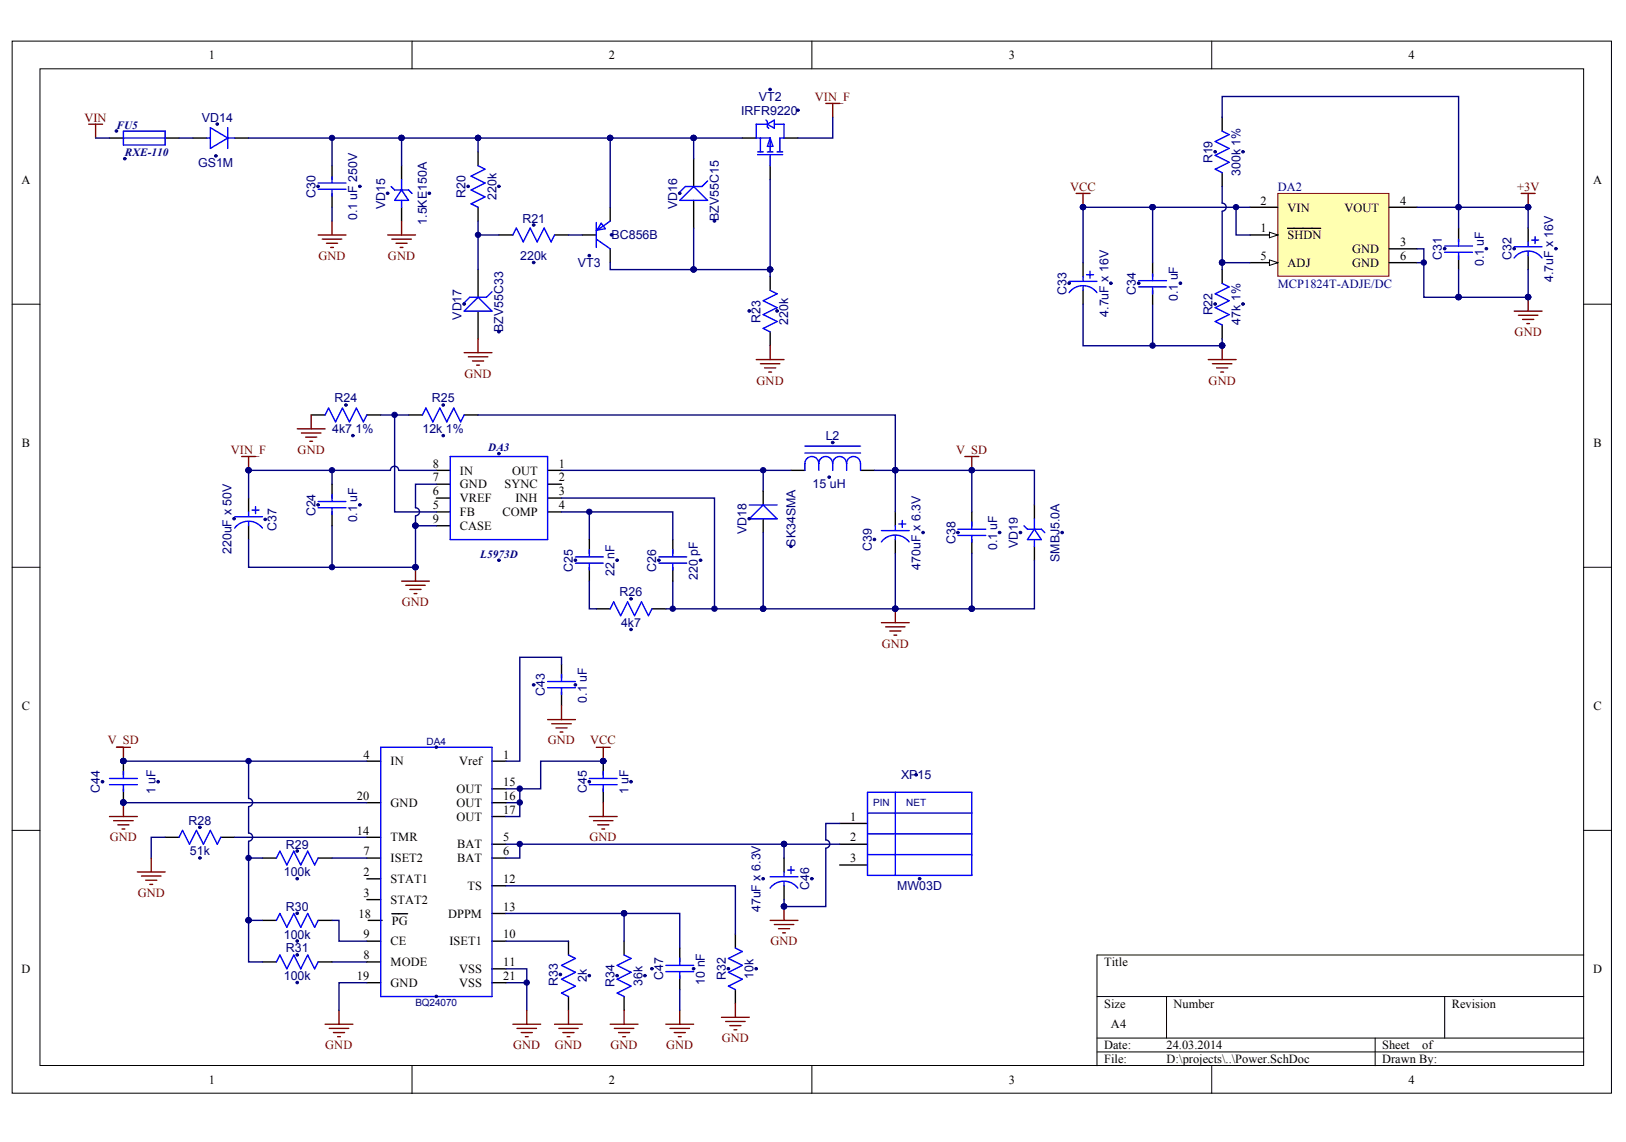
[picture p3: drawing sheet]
<svg xmlns="http://www.w3.org/2000/svg" width="288mm" height="202mm" viewBox="0 0 288 202" stroke-linecap="round" stroke-linejoin="round" font-family="sans-serif">
<defs><g id="words">
<g font-size="2.2">
<text x="37" y="10.5">1</text>
<text x="107.8" y="10.5">2</text>
<text x="178.6" y="10.5">3</text>
<text x="249.4" y="10.5">4</text>
<text x="3.8" y="32.5">A</text>
<text x="282" y="32.5">A</text>
<text x="223.1" y="41.1">1</text>
<text x="223.1" y="36.2">2</text>
<text x="227.9" y="37.5">VIN</text>
<text x="238" y="37.5">VOUT</text>
<text x="247.9" y="36.2">4</text>
<text x="223.1" y="46">5</text>
<text x="227.9" y="42.3">SHDN</text>
<text x="227.9" y="47.2">ADJ</text>
<text x="239.4" y="44.8">GND</text>
<text x="239.4" y="47.2">GND</text>
<text x="247.9" y="43.6">3</text>
<text x="247.9" y="46">6</text>
<text x="3.9" y="79.1">B</text>
<text x="76.6" y="82.8">8</text>
<text x="98.9" y="82.8">1</text>
<text x="282.1" y="79.1">B</text>
<text x="76.6" y="87.7">6</text>
<text x="76.6" y="85.2">7</text>
<text x="81.4" y="88.9">VREF</text>
<text x="81.4" y="84">IN</text>
<text x="81.4" y="86.5">GND</text>
<text x="89.3" y="86.5">SYNC</text>
<text x="90.7" y="84">OUT</text>
<text x="91.3" y="88.9">INH</text>
<text x="98.9" y="87.7">3</text>
<text x="98.9" y="85.2">2</text>
<text x="76.6" y="90.1">5</text>
<text x="76.6" y="92.6">9</text>
<text x="81.4" y="91.3">FB</text>
<text x="81.4" y="93.8">CASE</text>
<text x="88.9" y="91.3">COMP</text>
<text x="98.9" y="90.1">4</text>
<text x="3.9" y="125.7">C</text>
<text x="282.1" y="125.7">C</text>
<text x="64.3" y="134.3">4</text>
<text x="69.1" y="135.5">IN</text>
<text x="81.3" y="135.5">Vref</text>
<text x="89.1" y="134.3">1</text>
<text x="63.2" y="141.6">20</text>
<text x="69.1" y="142.8">GND</text>
<text x="80.8" y="140.4">OUT</text>
<text x="80.8" y="142.8">OUT</text>
<text x="89.1" y="139.2">15</text>
<text x="89.1" y="141.6">16</text>
<text x="63.2" y="147.7">14</text>
<text x="69.1" y="148.9">TMR</text>
<text x="80.8" y="145.3">OUT</text>
<text x="89.1" y="144">17</text>
<text x="89.1" y="148.9">5</text>
<text x="150.5" y="148.9">2</text>
<text x="150.5" y="145.3">1</text>
<text x="64.3" y="155.1">2</text>
<text x="64.3" y="151.4">7</text>
<text x="69.1" y="152.7">ISET2</text>
<text x="80.9" y="152.7">BAT</text>
<text x="80.9" y="150.2">BAT</text>
<text x="89.1" y="151.4">6</text>
<text x="150.5" y="152.7">3</text>
<text x="64.3" y="158.8">3</text>
<text x="69.1" y="156.3">STAT1</text>
<text x="69.1" y="160">STAT2</text>
<text x="82.8" y="157.5">TS</text>
<text x="89.1" y="161.2">13</text>
<text x="89.1" y="156.3">12</text>
<text x="63.5" y="162.4">18</text>
<text x="64.3" y="166.1">9</text>
<text x="69.1" y="167.3">CE</text>
<text x="69.4" y="163.7">PG</text>
<text x="79.3" y="162.4">DPPM</text>
<text x="79.6" y="167.3">ISET1</text>
<text x="89.1" y="166.1">10</text>
<text x="3.8" y="172.3">D</text>
<text x="63.2" y="173.5">19</text>
<text x="64.3" y="169.8">8</text>
<text x="69.1" y="171">MODE</text>
<text x="81.3" y="172.3">VSS</text>
<text x="89.1" y="173.5">21</text>
<text x="89.1" y="171">11</text>
<text x="195.5" y="171">Title</text>
<text x="282" y="172.3">D</text>
<text x="69.1" y="174.7">GND</text>
<text x="81.3" y="174.7">VSS</text>
<text x="195.5" y="178.4">Size</text>
<text x="207.7" y="178.4">Number</text>
<text x="257" y="178.4">Revision</text>
<text x="195.5" y="185.7">Date:</text>
<text x="196.7" y="182">A4</text>
<text x="206.5" y="185.7">24.03.2014</text>
<text x="244.7" y="185.7">Sheet</text>
<text x="251.8" y="185.7">of</text>
<text x="37" y="191.9">1</text>
<text x="107.8" y="191.9">2</text>
<text x="178.6" y="191.9">3</text>
<text x="195.5" y="188.2">File:</text>
<text x="206.5" y="188.2">D:\projects\..\Power.SchDoc</text>
<text x="244.7" y="188.2">Drawn By:</text>
<text x="249.4" y="191.9">4</text>
</g>
<g font-size="2.2" fill="#000080">
<text x="134.3" y="17.8">VT2</text>
<text x="35.7" y="21.5">VD14</text>
<text x="131.2" y="20.3">IRFR9220</text>
<text x="35.1" y="29.6">GS1M</text>
<text x="214.7" y="28.9" transform="rotate(-90 214.7 28.9)">R19</text>
<text x="55.9" y="35" transform="rotate(-90 55.9 35)">C30</text>
<text x="82.4" y="35" transform="rotate(-90 82.4 35)">R20</text>
<text x="87.9" y="35.4" transform="rotate(-90 87.9 35.4)">220k</text>
<text x="219.6" y="31.2" transform="rotate(-90 219.6 31.2)">300k 1%</text>
<text x="226.2" y="33.7">DA2</text>
<text x="63.2" y="39" transform="rotate(-90 63.2 39)">0.1 uF 250V</text>
<text x="68.2" y="37" transform="rotate(-90 68.2 37)">VD15</text>
<text x="75.6" y="39.8" transform="rotate(-90 75.6 39.8)">1.5KE150A</text>
<text x="92.5" y="39.4">R21</text>
<text x="119.9" y="37" transform="rotate(-90 119.9 37)">VD16</text>
<text x="127.3" y="39.1" transform="rotate(-90 127.3 39.1)">BZV55C15</text>
<text x="92.1" y="46">220k</text>
<text x="102.3" y="47.2">VT3</text>
<text x="108.3" y="42.3">BC856B</text>
<text x="255.3" y="46.1" transform="rotate(-90 255.3 46.1)">C31</text>
<text x="262.7" y="47.2" transform="rotate(-90 262.7 47.2)">0.1 uF</text>
<text x="267.6" y="46.1" transform="rotate(-90 267.6 46.1)">C32</text>
<text x="188.8" y="52.2" transform="rotate(-90 188.8 52.2)">C33</text>
<text x="201.1" y="52.2" transform="rotate(-90 201.1 52.2)">C34</text>
<text x="208.5" y="53.3" transform="rotate(-90 208.5 53.3)">0.1 uF</text>
<text x="226.2" y="50.9">MCP1824T-ADJE/DC</text>
<text x="275" y="50" transform="rotate(-90 275 50)">4.7uF x 16V</text>
<text x="81.7" y="56.6" transform="rotate(-90 81.7 56.6)">VD17</text>
<text x="89.1" y="58.7" transform="rotate(-90 89.1 58.7)">BZV55C33</text>
<text x="134.7" y="57.1" transform="rotate(-90 134.7 57.1)">R23</text>
<text x="139.6" y="57.4" transform="rotate(-90 139.6 57.4)">220k</text>
<text x="196.2" y="56.1" transform="rotate(-90 196.2 56.1)">4.7uF x 16V</text>
<text x="214.7" y="55.8" transform="rotate(-90 214.7 55.8)">R22</text>
<text x="219.6" y="57.5" transform="rotate(-90 219.6 57.5)">47k 1%</text>
<text x="59.2" y="71.2">R24</text>
<text x="76.4" y="71.2">R25</text>
<text x="58.8" y="76.7">4k7 1%</text>
<text x="74.8" y="76.7">12k 1%</text>
<text x="146.2" y="77.9">L2</text>
<text x="143.9" y="86.5">15 uH</text>
<text x="49" y="94" transform="rotate(-90 49 94)">C37</text>
<text x="55.9" y="91.4" transform="rotate(-90 55.9 91.4)">C24</text>
<text x="63.2" y="92.5" transform="rotate(-90 63.2 92.5)">0.1 uF</text>
<text x="132.2" y="94.6" transform="rotate(-90 132.2 94.6)">VD18</text>
<text x="41" y="98" transform="rotate(-90 41 98)">220uF x 50V</text>
<text x="101.4" y="101.2" transform="rotate(-90 101.4 101.2)">C25</text>
<text x="116.2" y="101.2" transform="rotate(-90 116.2 101.2)">C26</text>
<text x="140.8" y="96.7" transform="rotate(-90 140.8 96.7)">SK34SMA</text>
<text x="154.4" y="97.5" transform="rotate(-90 154.4 97.5)">C39</text>
<text x="163" y="100.8" transform="rotate(-90 163 100.8)">470uF x 6.3V</text>
<text x="169.1" y="96.3" transform="rotate(-90 169.1 96.3)">C38</text>
<text x="176.5" y="97.4" transform="rotate(-90 176.5 97.4)">0.1 uF</text>
<text x="180.2" y="97" transform="rotate(-90 180.2 97)">VD19</text>
<text x="187.6" y="99.5" transform="rotate(-90 187.6 99.5)">SMBJ5.0A</text>
<text x="108.8" y="102" transform="rotate(-90 108.8 102)">22 nF</text>
<text x="109.7" y="105.6">R26</text>
<text x="123.6" y="102.6" transform="rotate(-90 123.6 102.6)">220 pF</text>
<text x="109.9" y="111">4k7</text>
<text x="96.5" y="123.3" transform="rotate(-90 96.5 123.3)">C43</text>
<text x="103.9" y="124.4" transform="rotate(-90 103.9 124.4)">0.1 uF</text>
<text x="159.5" y="137.9">XP15</text>
<text x="17.7" y="140.4" transform="rotate(-90 17.7 140.4)">C44</text>
<text x="27.5" y="140.6" transform="rotate(-90 27.5 140.6)">1 uF</text>
<text x="103.9" y="140.4" transform="rotate(-90 103.9 140.4)">C45</text>
<text x="111.3" y="140.6" transform="rotate(-90 111.3 140.6)">1 uF</text>
<text x="33.4" y="146">R28</text>
<text x="33.6" y="151.4">51k</text>
<text x="50.2" y="155.1">100k</text>
<text x="50.6" y="150.2">R29</text>
<text x="50.6" y="161.2">R30</text>
<text x="134.7" y="161.5" transform="rotate(-90 134.7 161.5)">47uF x 6.3V</text>
<text x="143.3" y="157.6" transform="rotate(-90 143.3 157.6)">C46</text>
<text x="158.8" y="157.5">MW03D</text>
<text x="50.2" y="166.1">100k</text>
<text x="50.2" y="173.5">100k</text>
<text x="50.6" y="168.6">R31</text>
<text x="103.9" y="173.9" transform="rotate(-90 103.9 173.9)">2k</text>
<text x="117.4" y="173.5" transform="rotate(-90 117.4 173.5)">C47</text>
<text x="128.5" y="173.5" transform="rotate(-90 128.5 173.5)">R32</text>
<text x="133.4" y="173.3" transform="rotate(-90 133.4 173.3)">10k</text>
<text x="98.8" y="174.5" transform="rotate(-90 98.8 174.5)">R33</text>
<text x="108.8" y="174.7" transform="rotate(-90 108.8 174.7)">R34</text>
<text x="113.7" y="174.5" transform="rotate(-90 113.7 174.5)">36k</text>
<text x="124.8" y="174.3" transform="rotate(-90 124.8 174.3)">10 nF</text>
</g>
<g font-size="2.2" fill="#800000">
<text x="144.3" y="17.8">VIN_F</text>
<text x="14.9" y="21.5">VIN</text>
<text x="189.5" y="33.7">VCC</text>
<text x="268.6" y="33.7">+3V</text>
<text x="56.4" y="46">GND</text>
<text x="68.7" y="46">GND</text>
<text x="268.2" y="59.5">GND</text>
<text x="82.2" y="66.8">GND</text>
<text x="133.9" y="68.1">GND</text>
<text x="214" y="68.1">GND</text>
<text x="40.9" y="80.3">VIN_F</text>
<text x="52.7" y="80.3">GND</text>
<text x="169.3" y="80.3">V_SD</text>
<text x="71.1" y="107.3">GND</text>
<text x="156.1" y="114.7">GND</text>
<text x="19.1" y="131.8">V_SD</text>
<text x="97" y="131.8">GND</text>
<text x="104.5" y="131.8">VCC</text>
<text x="19.4" y="148.9">GND</text>
<text x="104.4" y="148.9">GND</text>
<text x="24.4" y="158.8">GND</text>
<text x="136.4" y="167.3">GND</text>
<text x="57.6" y="185.7">GND</text>
<text x="90.8" y="185.7">GND</text>
<text x="98.2" y="185.7">GND</text>
<text x="108.1" y="185.7">GND</text>
<text x="117.9" y="185.7">GND</text>
<text x="127.8" y="184.5">GND</text>
</g>
<g font-size="2" fill="#000080">
<text x="20.6" y="22.8">FU5</text>
<text x="22.1" y="27.7">RXE-110</text>
<text x="86.4" y="79.9">DA3</text>
<text x="85" y="98.8">L5973D</text>
</g>
<g font-size="1.8" fill="#000080">
<text x="75.5" y="131.9">DA4</text>
<text x="154.6" y="142.7">PIN</text>
<text x="160.4" y="142.7">NET</text>
<text x="73.5" y="178">BQ24070</text>
</g>
</g></defs>
<g fill="#fff" stroke="#000" stroke-width=".18">
<path d="M2.2 7.3h283.1v186.2h-283.1z"/>
<path d="M7.1 12.2h273.3v176.4h-273.3z"/>
</g>
<g fill="none" stroke="#000" stroke-width=".18">
<path d="M72.9 7.3v4.9M143.7 7.3v4.9M214.5 7.3v4.9M2.2 53.8h4.9M280.4 53.8h4.9M2.2 100.4h4.9M280.4 100.4h4.9M2.2 147h4.9M280.4 147h4.9M194.2 176.4h86.2M206.5 176.4v7.3M255.8 176.4v7.3"/>
<path d="M280.4 169h-86.2v19.6M72.9 188.6v5M143.7 188.6v5M194.2 183.7h86.2M194.2 186.2h86.2M214.5 188.6v5M243.5 183.7v4.9"/>
</g>
<g fill="none" stroke="#800000" stroke-width=".25">
<path d="M146.2 18.3h2.5M147.4 18.3v2.5M190.5 34.2h2.5M191.7 34.2v2.5M269.3 34.2h2.5M270.5 34.2v2.5M268.1 55.1h4.9M268.8 55.8h3.5M269.6 56.5h1.9M270.3 57.3h.5M270.5 52.6v2.5M213.9 63.7h4.9"/>
<path d="M214.6 64.4h3.5M215.4 65.1h2M216.1 65.9h.5M216.4 61.2v2.5M170.8 80.8h2.5M172.1 80.8v2.5M20.6 132.3h2.5M21.8 132.3v2.4M97 127.4h4.9M97.7 128.1h3.4M98.4 128.8h2M99.2 129.6h.5"/>
<path d="M99.4 124.9v2.5M105.6 132.3h2.4M106.8 132.3v2.4M19.4 144.5h4.9M20.1 145.3h3.5M20.9 146h1.9M21.6 146.7h.5M21.8 142.1v2.4M24.3 154.3h4.9M25.1 155.1h3.4M25.8 155.8h2M26.5 156.5h.5"/>
<path d="M26.8 151.9v2.4M104.3 144.5h5M105.1 145.3h3.4M105.8 146h2M106.6 146.7h.4M106.8 142.1v2.4M60 178.8v2.5M93.3 178.8v2.5M100.6 178.8v2.5M110.5 178.8v2.5M120.3 178.8v2.5M130.2 177.6v2.5"/>
<path d="M136.3 162.9h5M137.1 163.6h3.4M137.8 164.4h2M138.6 165.1h.5M138.8 160.5v2.4M57.6 181.3h4.9M58.3 182h3.4M59 182.8h2M59.8 183.5h.5M90.8 181.3h4.9M91.5 182h3.5M92.3 182.8h1.9"/>
<path d="M93 183.5h.5M98.2 181.3h4.9M98.9 182h3.5M99.7 182.8h1.9M100.4 183.5h.5M108 181.3h5M108.8 182h3.4M109.5 182.8h2M110.2 183.5h.5M117.9 181.3h4.9M118.6 182h3.5M119.4 182.8h1.9"/>
<path d="M120.1 183.5h.5M127.7 180.1h5M128.5 180.8h3.4M129.2 181.5h2M129.9 182.3h.5"/>
</g>
<g fill="none" stroke="#000" stroke-width=".25">
<path d="M216.4 20.8v2.4M216.4 30.6v2.4M191.7 46.5v2.4M191.7 51.4v2.4M204.1 46.5v2.4M204.1 51.4v2.4M216.4 47.7v2.5M216.4 57.5v2.5M258.2 40.4v2.4M258.2 45.3v2.4M270.5 40.4v2.4M270.5 45.3v2.4"/>
<path d="M158.5 90.6v2.5M158.5 95.5v2.5M172.1 90.6v2.5M172.1 95.5v2.5M99.4 117.6v2.4M21.8 134.7v2.5M21.8 139.6v2.5M64.9 134.7h2.5M87.1 139.6h2.5M87.1 134.7h2.5M99.4 122.5v2.4M106.8 134.7v2.5"/>
<path d="M106.8 139.6v2.5M29.2 148.2h2.5M39.1 148.2h2.4M46.5 151.9h2.4M56.3 151.9h2.5M64.9 148.2h2.5M64.9 151.9h2.5M64.9 142.1h2.5M64.9 155.6h2.5M64.9 159.2h2.5M87.1 151.9h2.5M87.1 142.1h2.5"/>
<path d="M87.1 144.5h2.5M87.1 156.8h2.5M87.1 149.4h2.5M138.8 151.9v2.4M138.8 156.8v2.4M46.5 170.3h2.4M46.5 162.9h2.4M56.3 170.3h2.5M56.3 162.9h2.5M64.9 170.3h2.5M64.9 173.9h2.5M64.9 166.6h2.5"/>
<path d="M65.2 162.9h2.4M69.4 161.7h2.8M87.1 161.7h2.5M87.1 173.9h2.5M87.1 171.5h2.5M87.1 166.6h2.5M100.6 166.6v2.4M100.6 176.4v2.4M110.5 166.6v2.4M110.5 176.4v2.4M120.3 167.8v2.5M120.3 172.7v2.5"/>
<path d="M130.2 165.4v2.4M130.2 175.2v2.4"/>
</g>
<g fill="none" stroke="#00f" stroke-width=".25">
<path d="M216.4 23.2l1.2 .6-2.5 1.2 2.5 1.3-2.5 1.2 2.5 1.2-2.5 1.2 1.3 .7M189.3 49.8h4.9M191.7 48.9v.8M191.7 50.7v.7M192.4 48.6h1.2M193 48v1.2M194.2 51.8a3.1 3.1 0 0 0-4.9 0M201.6 49.7h4.9M201.6 50.8h4.9M204.1 48.5v1.2M204.1 50.9v1.2M216.4 50.2l1.2 .6-2.5 1.2 2.5 1.2-2.5 1.3 2.5 1.2-2.5 1.2 1.3 .6"/>
<path d="M255.8 43.6h4.9M255.8 44.7h4.9M258.2 42.4v1.1M258.2 44.8v1.1M268.1 43.7h4.9M270.5 42.8v.8M270.5 44.6v.7M271.2 42.5h1.2M271.8 41.9v1.2M273 45.7a3.1 3.1 0 0 0-4.9 0M156 93.9h5M158.5 93.1v.7"/>
<path d="M158.5 94.8v.7M159.1 92.7h1.3M159.7 92.1v1.3M160.9 95.9a3.1 3.1 0 0 0-4.9 0M169.6 94.8h4.9M169.6 93.7h4.9M172.1 92.4v1.2M172.1 94.8v1.2M99.4 119.4v1.1M19.4 138.9h4.9M19.4 137.8h4.9M21.8 136.5v1.2"/>
<path d="M21.8 138.9v1.2M67.4 132.3h19.7v44.1h-19.7zM97 121.7h4.9M97 120.6h4.9M99.4 121.8v1.1M104.3 138.9h5M104.3 137.8h5M106.8 136.5v1.2M106.8 138.9v1.2M31.7 148.2l.6-1.2 1.2 2.4 1.3-2.4 1.2 2.4 1.2-2.4 1.3 2.4 .6-1.2M48.9 151.9l.7-1.2 1.2 2.4 1.2-2.4 1.2 2.4 1.3-2.4 1.2 2.4 .6-1.2M136.3 155.2h5"/>
<path d="M138.8 154.3v.8M138.8 156.1v.7M139.4 154h1.3M140 153.4v1.2M141.3 157.2a3.1 3.1 0 0 0-5 0M48.9 170.3l.7-1.3 1.2 2.5 1.2-2.5 1.2 2.5 1.3-2.5 1.2 2.5 .6-1.2M48.9 162.9l.7-1.2 1.2 2.4 1.2-2.4 1.2 2.4 1.3-2.4 1.2 2.4 .6-1.2M100.6 169l1.3 .7-2.5 1.2 2.5 1.2-2.5 1.2 2.5 1.3-2.5 1.2 1.2 .6M110.5 169l1.2 .7-2.4 1.2 2.4 1.2-2.4 1.2 2.4 1.3-2.4 1.2 1.2 .6M117.9 172h4.9M117.9 170.9h4.9M120.3 169.6v1.2"/>
<path d="M120.3 172v1.2M130.2 167.8l1.2 .6-2.4 1.3 2.4 1.2-2.4 1.2 2.4 1.2-2.4 1.3 1.2 .6"/>
</g>
<g fill="#000080" stroke="#000080" stroke-width=".18">
<circle cx="169.6" cy="94.3" r=".23"/>
<circle cx="177" cy="94.3" r=".23"/>
<circle cx="172" cy="83.2" r=".47"/>
<circle cx="154.8" cy="95.5" r=".23"/>
<circle cx="163.4" cy="94.3" r=".23"/>
<circle cx="92" cy="142" r=".48"/>
<circle cx="21.8" cy="134.7" r=".47"/>
<circle cx="93.3" cy="173.9" r=".47"/>
<circle cx="106.8" cy="134.7" r=".47"/>
<circle cx="143.7" cy="155.5" r=".23"/>
<circle cx="135.1" cy="155.5" r=".23"/>
<circle cx="35.4" cy="146.4" r=".23"/>
<circle cx="35.4" cy="151.9" r=".23"/>
<circle cx="99.2" cy="172.5" r=".23"/>
<circle cx="104.3" cy="172.7" r=".23"/>
<circle cx="129" cy="171.5" r=".23"/>
<circle cx="133.9" cy="171.5" r=".23"/>
<circle cx="52.6" cy="169" r=".23"/>
<circle cx="52.6" cy="173.9" r=".23"/>
<circle cx="21.8" cy="142" r=".48"/>
<circle cx="18.1" cy="138.4" r=".23"/>
<circle cx="28" cy="138.4" r=".23"/>
<circle cx="104.3" cy="138.4" r=".23"/>
<circle cx="111.7" cy="138.4" r=".23"/>
<circle cx="52.6" cy="150.6" r=".23"/>
<circle cx="52.6" cy="155.5" r=".23"/>
<circle cx="109.3" cy="172.7" r=".23"/>
<circle cx="114.2" cy="172.7" r=".23"/>
<circle cx="77.2" cy="132.2" r=".23"/>
<circle cx="77.2" cy="176.4" r=".23"/>
<circle cx="92" cy="139.6" r=".48"/>
<circle cx="92" cy="149.4" r=".48"/>
<circle cx="138.8" cy="160.4" r=".47"/>
<circle cx="52.6" cy="161.7" r=".23"/>
<circle cx="52.6" cy="166.6" r=".23"/>
<circle cx="94.5" cy="121.2" r=".23"/>
<circle cx="101.9" cy="121.2" r=".23"/>
<circle cx="115.4" cy="171.5" r=".23"/>
<circle cx="122.8" cy="171.5" r=".23"/>
<circle cx="110.5" cy="161.7" r=".47"/>
<circle cx="44" cy="151.9" r=".47"/>
<circle cx="44" cy="162.9" r=".47"/>
<circle cx="204" cy="61.2" r=".48"/>
<circle cx="191.7" cy="36.7" r=".47"/>
<circle cx="215.1" cy="53.8" r=".23"/>
<circle cx="220.1" cy="53.8" r=".23"/>
<circle cx="215.1" cy="26.9" r=".23"/>
<circle cx="220.1" cy="26.9" r=".23"/>
<circle cx="255.8" cy="44" r=".23"/>
<circle cx="263.1" cy="44" r=".23"/>
<circle cx="270.5" cy="36.7" r=".47"/>
<circle cx="189.3" cy="50.1" r=".23"/>
<circle cx="196.7" cy="50.1" r=".23"/>
<circle cx="268.1" cy="44" r=".23"/>
<circle cx="275.5" cy="44" r=".23"/>
<circle cx="201.6" cy="50.1" r=".23"/>
<circle cx="209" cy="50.1" r=".23"/>
<circle cx="270.5" cy="52.6" r=".48"/>
<circle cx="216.4" cy="61.2" r=".48"/>
</g>
<g fill="none" stroke="#000080" stroke-width=".25">
<path d="M204.1 53.8v7.4M99.4 117.6v-1.3h-7.4v18.4h-2.4M21.8 134.7h43.1M92 139.6v4.9h-2.4M106.8 134.7h-11.1v4.9h-6.1M21.8 142.1h43.1M29.2 148.2h-2.4v3.7M41.5 148.2h23.4M44 151.9h2.5M58.8 151.9h6.1M89.6 142.1h2.4M92 149.4v2.5h-2.4"/>
<path d="M44 162.9v7.4h2.5M58.8 162.9h1.2v3.7h4.9M58.8 170.3h6.1M64.9 173.9h-4.9v4.9M89.6 171.5h3.7v7.3M89.6 173.9h3.7M110.5 161.7h9.8v6.1M120.3 175.2v3.6"/>
</g>
<path d="M226.2 34.2h19.7v14.7h-19.7z" fill="#ffffb0" stroke="#800000" stroke-width=".18"/>
<path d="M221.3 41.6h4.9" fill="none" stroke="#000" stroke-width=".25"/>
<path d="M224.7 41.1l1.5 .5-1.5 .5z" fill="#fff" stroke="#000" stroke-width=".18"/>
<path d="M221.3 36.7h4.9M245.9 36.7h4.9M221.3 46.5h4.9M227.9 40.4h5.9M245.9 44h4.9" fill="none" stroke="#000" stroke-width=".25"/>
<path d="M224.7 46l1.5 .5-1.5 .5z" fill="#fff" stroke="#000" stroke-width=".18"/>
<g fill="none" stroke="#000" stroke-width=".25">
<path d="M19.4 24.4h2.4M29.2 24.4h2.5M34.2 24.4h2.4M41.5 24.4h2.5M58.8 29.3v2.5M58.8 34.2v2.5M71.1 29.3v2.5M71.1 36.7v2.4M84.6 26.9v2.4M84.6 36.7v2.4M108 36.7v2.4M122.8 28.1v4.9"/>
<path d="M122.8 35.5v4.9M131.4 24.4h2.5M136.3 29.3v2.5M138.8 24.4h2.5M84.6 47.7v4.9M84.6 55.1v4.9M88.3 41.6h2.5M98.2 41.6h2.4M103.1 41.6h2.5M108 44v2.5M136.3 48.9v2.5M136.3 58.7v2.5"/>
<path d="M245.9 46.5h4.9M55.1 73.5h2.5M64.9 73.5h2.5M72.3 73.5h2.5M82.2 73.5h2.4M44 88.2v2.4M44 93.1v2.4M58.8 85.7v2.5M58.8 90.6v2.5M77.3 88.2h2.4M77.3 83.3h2.4M77.3 85.7h2.4"/>
<path d="M77.3 90.6h2.4M77.3 93.1h2.4M97 88.2h2.4M97 83.3h2.4M97 85.7h2.4M97 90.6h2.4M104.3 95.5v2.5M119.1 95.5v2.5M135.1 86.9v2.5M135.1 91.8v2.5M140 83.3h2.5M152.4 83.3h2.4"/>
<path d="M183.1 89.4v2.4M183.1 96.7v2.5M104.3 100.4v2.5M105.6 107.8h2.4M115.4 107.8h2.5M119.1 100.4v2.5M148.7 149.4h4.9M148.7 153.1h4.9M148.7 145.8h4.9"/>
</g>
<g fill="none" stroke="#000080" stroke-width=".25">
<path d="M16.9 24.4h2.5M31.7 24.4h2.5M44 24.4h87.4M58.8 24.4v4.9M58.8 36.7v2.4M71.1 24.4v4.9M84.6 24.4v2.5M84.6 39.1v8.6M108 24.4v12.3M122.8 24.4v3.7M136.3 31.8v17.1M147.4 20.8v3.6h-6.1"/>
<path d="M204.1 36.7v9.8M216.4 20.8v-3.7h41.8v23.3M216.4 33v3a.71 .71 0 0 1 .7 .7 .71 .71 0 0 1-.7 .7M216.4 37.4v10.3M218.8 36.7v4.9h2.5M221.3 36.7h-29.6v9.8M250.8 36.7h19.7v3.7M84.6 41.6h3.7M100.6 41.6h2.5M108 46.5v1.2h14.8M122.8 40.4v7.3M122.8 47.7h13.5"/>
<path d="M191.7 53.8v7.4h24.7v-1.2M216.4 46.5h4.9M250.8 44h1.3v8.6h6.1M250.8 46.5h1.3M258.2 47.7v4.9M270.5 47.7v4.9h-12.3M67.4 73.5h4.9M69.9 73.5v17.1h7.4M84.6 73.5h73.9v9.8M58.8 83.3v2.4M58.8 93.1v7.3M73.6 91.3v9.1h-29.6v-4.9"/>
<path d="M73.6 93.1h3.7M77.3 83.3h-6.7a.73 .73 0 0 0-.7-.8 .73 .73 0 0 0-.8 .8h-25.1v4.9M77.3 85.7h-3.7v4.2a.71 .71 0 0 1 .7 .7 .71 .71 0 0 1-.7 .7M99.4 90.6h19.7v4.9M99.4 88.2h27.1v19.6M99.4 83.3h40.6M104.3 90.6v4.9M135.1 83.3v3.6M135.1 94.3v13.5M154.8 83.3h3.7M158.5 83.3h24.6v6.1M158.5 83.3v7.3"/>
<path d="M158.5 98v9.8M172.1 83.3v7.3M172.1 98v9.8M183.1 99.2v8.6h-11M104.3 102.9v4.9h1.3M117.9 107.8h54.2M119.1 102.9v4.9M44 134.7v6.6M44 142.8v4.7M44 148.9v14h2.5M44 141.3a.72 .72 0 0 1 .7 .7 .72 .72 0 0 1-.7 .8M44 147.4a.72 .72 0 0 1 .7 .8 .72 .72 0 0 1-.7 .7"/>
<path d="M89.6 156.8h40.6v8.6M89.6 149.4h59.1M138.8 149.4v2.5M146.2 150.2v10.3h-7.4v-1.3M146.2 148.7a.72 .72 0 0 1 .7 .7 .72 .72 0 0 1-.7 .7M148.7 145.8h-2.5v2.9M89.6 166.6h11M89.6 161.7h20.9v4.9"/>
</g>
<g fill="#000080" stroke="#000080" stroke-width=".18">
<circle cx="204.1" cy="36.7" r=".47"/>
<circle cx="258.2" cy="36.7" r=".47"/>
<circle cx="218.8" cy="36.7" r=".47"/>
<circle cx="258.2" cy="52.6" r=".48"/>
<circle cx="252.1" cy="46.5" r=".47"/>
<circle cx="216.4" cy="46.5" r=".47"/>
<circle cx="180.7" cy="94.3" r=".23"/>
<circle cx="188" cy="94.3" r=".23"/>
<circle cx="162.2" cy="137.1" r=".23"/>
<circle cx="162.8" cy="155.5" r=".23"/>
<circle cx="138.8" cy="149.4" r=".48"/>
<circle cx="110.5" cy="161.7" r=".47"/>
<circle cx="44" cy="134.7" r=".47"/>
<circle cx="44" cy="162.9" r=".47"/>
<circle cx="216.4" cy="61.2" r=".48"/>
<circle cx="270.5" cy="52.6" r=".48"/>
<circle cx="191.7" cy="36.7" r=".47"/>
<circle cx="270.5" cy="36.7" r=".47"/>
<circle cx="138.8" cy="160.4" r=".47"/>
<circle cx="20.6" cy="23.2" r=".23"/>
<circle cx="22.1" cy="28.1" r=".23"/>
<circle cx="68.6" cy="34.2" r=".23"/>
<circle cx="76" cy="34.2" r=".23"/>
<circle cx="56.3" cy="33" r=".23"/>
<circle cx="63.7" cy="33" r=".23"/>
<circle cx="58.8" cy="24.4" r=".47"/>
<circle cx="82.9" cy="33" r=".23"/>
<circle cx="88.3" cy="33" r=".23"/>
<circle cx="94.5" cy="39.8" r=".23"/>
<circle cx="94.5" cy="46.5" r=".23"/>
<circle cx="132.6" cy="55" r=".23"/>
<circle cx="137.6" cy="55" r=".23"/>
<circle cx="82.2" cy="53.8" r=".23"/>
<circle cx="88.3" cy="58.7" r=".23"/>
<circle cx="84.6" cy="41.6" r=".47"/>
<circle cx="104.3" cy="45.2" r=".23"/>
<circle cx="108.3" cy="41.6" r=".23"/>
<circle cx="120.3" cy="34.2" r=".23"/>
<circle cx="126.5" cy="39.1" r=".23"/>
<circle cx="136.3" cy="15.8" r=".23"/>
<circle cx="141.3" cy="19.5" r=".23"/>
<circle cx="122.8" cy="24.4" r=".47"/>
<circle cx="136.3" cy="47.7" r=".47"/>
<circle cx="84.6" cy="24.4" r=".47"/>
<circle cx="108" cy="24.4" r=".47"/>
<circle cx="122.8" cy="47.7" r=".47"/>
<circle cx="41.4" cy="91.8" r=".23"/>
<circle cx="47" cy="91.9" r=".23"/>
<circle cx="172" cy="83.2" r=".47"/>
<circle cx="158.5" cy="107.7" r=".47"/>
<circle cx="172" cy="107.7" r=".47"/>
<circle cx="44" cy="83.2" r=".47"/>
<circle cx="71.1" cy="24.4" r=".47"/>
<circle cx="38.5" cy="22" r=".23"/>
<circle cx="38.2" cy="27.6" r=".23"/>
<circle cx="58.8" cy="83.2" r=".47"/>
<circle cx="135.1" cy="83.2" r=".47"/>
<circle cx="58.8" cy="100.4" r=".47"/>
<circle cx="104.3" cy="90.6" r=".47"/>
<circle cx="56.3" cy="89.4" r=".23"/>
<circle cx="63.7" cy="89.4" r=".23"/>
<circle cx="88.3" cy="80.3" r=".23"/>
<circle cx="88.3" cy="99.2" r=".23"/>
<circle cx="119.1" cy="107.7" r=".47"/>
<circle cx="111.7" cy="106" r=".23"/>
<circle cx="111.7" cy="111.4" r=".23"/>
<circle cx="147.4" cy="78.3" r=".23"/>
<circle cx="146.8" cy="84.5" r=".23"/>
<circle cx="61.2" cy="71.7" r=".23"/>
<circle cx="62.5" cy="77.1" r=".23"/>
<circle cx="78.5" cy="71.7" r=".23"/>
<circle cx="78.5" cy="77.1" r=".23"/>
<circle cx="116.6" cy="99.2" r=".23"/>
<circle cx="124" cy="99.2" r=".23"/>
<circle cx="132.6" cy="91.8" r=".23"/>
<circle cx="140" cy="96.7" r=".23"/>
<circle cx="101.9" cy="99.2" r=".23"/>
<circle cx="109.3" cy="99.2" r=".23"/>
<circle cx="69.9" cy="73.4" r=".47"/>
<circle cx="126.5" cy="107.7" r=".47"/>
<circle cx="73.6" cy="100.4" r=".47"/>
<circle cx="158.5" cy="83.2" r=".47"/>
<circle cx="135.1" cy="107.7" r=".47"/>
<circle cx="73.6" cy="93" r=".47"/>
</g>
<g fill="none" stroke="#00f" stroke-width=".25">
<path d="M21.8 23.2h7.4v2.5h-7.4zM21.8 24.4h7.4M36.6 24.4h.6M37.2 22.6l3.1 1.8-3.1 1.9zM40.3 24.4h1.2M40.3 22.6v3.7M56.3 33.5h4.9M56.3 32.4h4.9M58.8 31.3v1M58.8 33.5v1.2M69.2 33l.7 .6h2.4l.6 .6M71.1 33.6l1.2 1.9h-2.4z"/>
<path d="M71.1 31.8v1.8M71.1 35.5v1.2M84.6 29.3l1.3 .6-2.5 1.3 2.5 1.2-2.5 1.2 2.5 1.3-2.5 1.2 1.2 .6M105.6 39.4v4.4M106.4 39.5l.8 1-1.5 .2zM108 39.1l-2.4 1.8M120.3 35.5l2.5-2.5 2.5 2.5zM125.3 32l-1 1h-3l-1 1M134.1 26.9h1M134.1 27.4h4.5M134.6 24.4v2.5M135.6 21.2l.3 .3v1l.2 .2"/>
<path d="M135.9 22h-2v2.4h2.4M135.9 26.9h.9M135.9 22l1.2-.8v1.5zM136.3 24.4v2.5M136.3 27.4v1.9M136.3 24.4l.5 1.5h-.9zM137.1 22h1.7v2.4h-.7v2.5M137.6 26.9h1M82.2 55.1l2.4-2.5 2.5 2.5zM87.1 51.6l-1 1h-2.9l-1 1M90.8 41.6l.6-1.2 1.2 2.4 1.3-2.4 1.2 2.4 1.2-2.4 1.3 2.4 .6-1.2M105.6 42.3l2.4 1.7"/>
<path d="M136.3 51.4l1.3 .6-2.5 1.2 2.5 1.3-2.5 1.2 2.5 1.2-2.5 1.2 1.2 .6M57.6 73.5l.6-1.3 1.2 2.5 1.2-2.5 1.3 2.5 1.2-2.5 1.2 2.5 .6-1.2M74.8 73.5l.6-1.3 1.2 2.5 1.3-2.5 1.2 2.5 1.2-2.5 1.3 2.5 .6-1.2M142.5 79h9.9M41.5 91.5h5M44 90.6v.7M44 92.4v.7M44.6 90.3h1.3M45.2 89.7v1.2M46.5 93.5a3.1 3.1 0 0 0-5 0M56.3 89.9h4.9M56.3 88.8h4.9"/>
<path d="M58.8 87.5v1.2M58.8 89.9v1.2M79.7 80.8h17.3v14.7h-17.3zM101.9 99.7h4.9M101.9 98.6h4.9M104.3 97.3v1.2M104.3 99.7v1.2M116.6 99.7h5M116.6 98.6h5M119.1 97.3v1.2M119.1 99.7v1.2M132.7 91.8l2.4-2.4 2.5 2.4z"/>
<path d="M132.7 89.4h4.9M142.5 80.2h9.9M144.9 82a1.22 1.22 0 0 0-1.2-1.2 1.22 1.22 0 0 0-1.2 1.2v1.3M145 82v1.3M147.4 82a1.22 1.22 0 0 0-1.2-1.2 1.22 1.22 0 0 0-1.2 1.2M149.9 82a1.22 1.22 0 0 0-1.3-1.2 1.22 1.22 0 0 0-1.2 1.2v1.3M149.9 83.3v-1.3a1.22 1.22 0 0 1 1.2-1.2 1.22 1.22 0 0 1 1.2 1.2l.1 1.3M181.3 93.1l.6 .6h2.5l.6 .6M183.1 93.7l1.3 1.8h-2.5zM183.1 91.8v1.9M183.1 95.5v1.2M108 107.8l.6-1.3 1.3 2.5 1.2-2.5 1.2 2.5 1.3-2.5 1.2 2.5 .6-1.2"/>
<path d="M153.6 140.2h18.5v14.7h-18.5zM153.6 151.3h18.5M153.6 147.6h18.5M153.6 143.9h18.5M158.5 140.2v14.7"/>
</g>
<g fill="none" stroke="#800000" stroke-width=".25">
<path d="M15.7 22h2.5M16.9 22v2.4M58.8 39.1v2.5M71.1 39.1v2.5M56.3 41.6h4.9M57.1 42.3h3.4M57.8 43.1h2M58.5 43.8h.5M68.6 41.6h5M69.4 42.3h3.4M70.1 43.1h2M70.8 43.8h.5"/>
<path d="M84.6 60v2.4M52.6 75.9h5M53.4 76.6h3.4M54.1 77.4h2M54.8 78.1h.5M55.1 73.5v2.4M82.2 62.4h4.9M82.9 63.2h3.5M83.7 63.9h1.9M84.4 64.6h.5M133.9 63.7h4.9M134.6 64.4h3.5"/>
<path d="M135.4 65.1h1.9M136.1 65.9h.5M136.3 61.2v2.5M42.8 80.8h2.4M44 80.8v2.5M71.1 102.9h4.9M71.8 103.6h3.5M72.6 104.3h1.9M73.3 105.1h.5M73.6 100.4v2.5M156 110.2h5M156.8 111h3.4"/>
<path d="M157.5 111.7h2M158.3 112.4h.5M158.5 107.8v2.4"/>
</g>
<use href="#words"/>
</svg>
